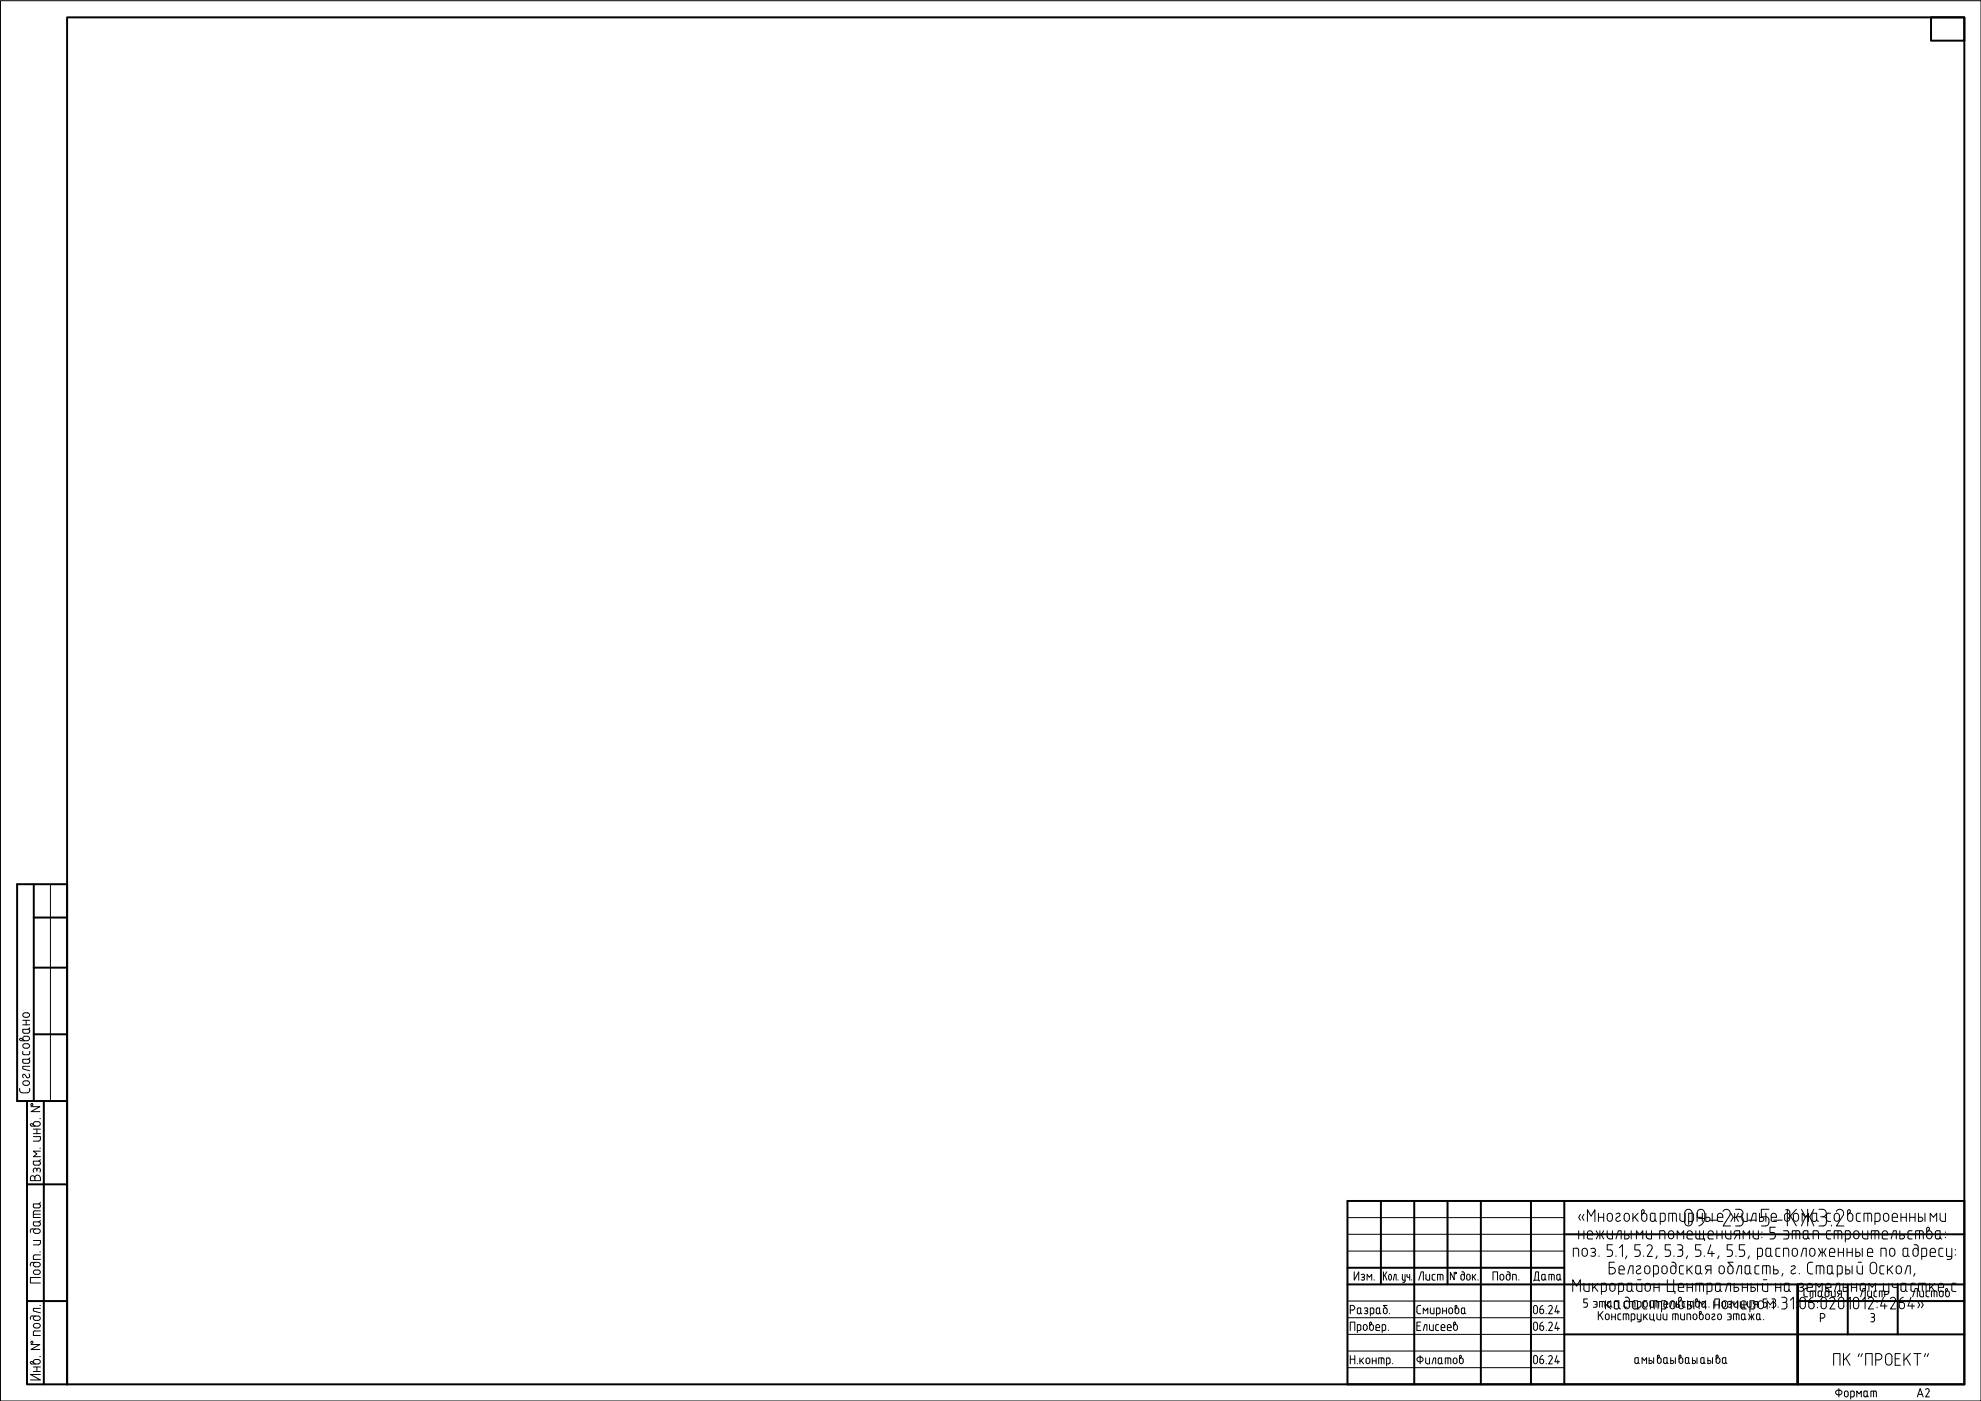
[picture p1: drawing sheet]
<svg xmlns="http://www.w3.org/2000/svg" width="594mm" height="420mm" viewBox="0 0 594 420" stroke-linecap="round" stroke-linejoin="round" font-family="sans-serif">
<!-- layer: 0 -->
<g fill="none" stroke="#000" stroke-width=".3">
<path d="M.1 .2h594v420h-594zM15.1 265.2v65M5.9 311.7l.4 .4M6.3 312.1h1.9M6.6 311.5l-.5-.1-.2 .3M6.6 311.5l.4 .4M6.8 315.3v.8l.4 .2M6.8 306h2.1M6.8 307.3h2.1M7.3 318.9h1.2M7.8 306v1.3M8.2 313a.66 .66 0 0 1 .7 .7 .66 .66 0 0 1-.7 .6"/>
<path d="M8.2 310.8a.66 .66 0 0 1 .7 .6 .66 .66 0 0 1-.7 .7M8.2 303.7a.66 .66 0 0 1 .7 .7 .66 .66 0 0 1-.7 .7M8.2 313h-.7a.66 .66 0 0 0-.7 .7 .66 .66 0 0 0 .7 .6l.7 .1M8.2 310.8h-.7a.66 .66 0 0 0-.7 .6 .66 .66 0 0 0 .7 .7M8.2 303.7h-.7a.66 .66 0 0 0-.7 .7 .66 .66 0 0 0 .7 .7h.7M8.5 317.7l.4 .4-.1 .5-.3 .3M8.5 308.7l.3 .2v.7l-.3 .2-1.2 .1M8.5 317.7h-1.7v.9l.4 .3M8.5 308.7h-1.7v.9l.4 .2M8.9 319.8h-2.1v.7l2.1 .6M8.9 317.2l-.4 .5M8.9 315.3l-.2 1h-1.4"/>
<path d="M8.9 308.2l-.4 .5M5.9 326.4a1.01 1.01 0 0 0 .5 1.2l.2 .1M6.7 327.7h1.5M7.4 322.3l-.1-.1a.53 .53 0 0 0-.6 .4 .53 .53 0 0 0 .3 .6M7.5 325.5h.7M7.5 322.3l.5 .8M8.2 324.1a.66 .66 0 0 1 .7 .7 .66 .66 0 0 1-.7 .7M8.2 324.1h-.7a.66 .66 0 0 0-.7 .7 .66 .66 0 0 0 .7 .7M8.7 322a.63 .63 0 0 1 .2 .9 .63 .63 0 0 1-.9 .2M8.9 326.4a1.01 1.01 0 0 1-.4 1.2l-.3 .1M9.1 337.3l.4 .4M9.3 331.9h2.7l-2.7 1.5h2.7"/>
<path d="M9.5 337.7h1.9M9.8 337.1l-.5-.1-.2 .3M9.8 337.1l.4 .4M10 338.6h2.1M10 340h2.1M11.1 338.6v1.4M11.4 336.4a.66 .66 0 0 1 .7 .6 .66 .66 0 0 1-.7 .7M11.4 336.4h-.7a.66 .66 0 0 0-.7 .6 .66 .66 0 0 0 .7 .7M12 335.5h.1M10 340.9h2.1v.7M10 342.2h1.5M10.5 353.3v.8"/>
<path d="M11.1 350.8a.59 .59 0 0 0-.9-.4 .59 .59 0 0 0-.2 .9l.1 .2M11.1 350.8a.58 .58 0 0 1 .8-.4 .58 .58 0 0 1 .2 .9l-.1 .2M11.1 350.9v.3M12 344.3h.1M12.1 353.3a.83 .83 0 0 0-.8-.9 .83 .83 0 0 0-.9 .9 .66 .66 0 0 0-.6-.7 .66 .66 0 0 0-.7 .7v.8h3v-.8M12.1 348.7l-.4-.5h-1.7l.1 1 .3 .2M12.1 349l-.2 .4h-1.4M12.1 347.7l-.5 .5M12.1 345.2h-2.1l1.1 .9-1.1 .8h2.1M12.1 341.6l-.2 .4-.4 .2M12.1 348.7v.3M9.1 369.1v.5"/>
<path d="M9.1 379.2v.4M9.7 368.5l-.4 .2-.2 .4M9.7 368.6h1.7M10 372h2.1v1l-.6 .3M10 373.3h1.5M10 364.2h2.1M10.4 376.3l-.3 .3-.1 1.1h2.1M10.4 363.1l-.4 .5v1.5h2.1M10.5 367.7h1.2M10.5 376.3h1.6M10.5 363.1h1.6M10.7 378.6a.66 .66 0 0 0-.7 .6 .66 .66 0 0 0 .7 .7"/>
<path d="M10.7 368.6a.66 .66 0 0 0-.7 .6 .66 .66 0 0 0 .7 .7M10.7 379.9h.7M10.7 369.9h.7M11.4 378.6a.66 .66 0 0 1 .7 .6 .66 .66 0 0 1-.7 .7M11.4 368.6a.66 .66 0 0 1 .7 .6 .66 .66 0 0 1-.7 .7M11.4 378.6h-2l-.3 .6M11.6 366.4l.5 .5M11.7 366.4h-1.7l.1 1 .3 .2M12 375.5h.1M12.1 367.2l-.5 .4M12.1 366l-.5 .4M12.1 361.5l-.4-.4h-1.7l.1 .9 .3 .2"/>
<path d="M12.1 361.8l-.2 .4h-1.4M12.1 360.6l-.5 .4M12.1 361.5v.3M12.1 366.9v.3M404.1 375.2h65M404.1 365.2h65M404.1 370.2h65M473.4 374.8l-.3-.4h-1.3v2.4M473.4 370.3h1.6M473.4 369.1v2.5M473.4 374.9v1.9M473.9 364.2l-.5 .9 .5 .9"/>
<path d="M475 364.2l-.6 .9 .6 .9M475 369.1v2.5M476 375.1a.78 .78 0 0 0-.8-.7 .78 .78 0 0 0-.8 .7v.9a.78 .78 0 0 0 .8 .8 .78 .78 0 0 0 .8-.8M476 369.9a.78 .78 0 0 1 .8-.8 .78 .78 0 0 1 .8 .8M476 371.1l.2 .4 1.4 .1M476.1 366.3v-3.5l1.1 1.9 1.1-1.9v3.5M476.1 369.9v1.2M476.1 375.2v.8M477.1 374.5a.76 .76 0 0 1 1-.1 .76 .76 0 0 1 .2 1l-.9 .2M477.6 369.9v.4h-1.5M477.9 375.5a.67 .67 0 0 1 .5 1 .67 .67 0 0 1-1.1 .2l-.2-.1M478.7 369.1l.7 1.2-.7 1.3"/>
<path d="M479.4 365.1h1.5M479.4 363.9v2.4M479.4 370.3h.8M479.5 376.6v.2M479.8 369.1v2.5M480.9 369.1l-.7 1.2 .7 1.3M480.9 363.9v2.4M482 369.1v2l.7 .4M482 376.8h.9M482.2 364.1a.78 .78 0 0 1 .9-.2 .78 .78 0 0 1 .4 .7v.9a.78 .78 0 0 1-.7 .8 .78 .78 0 0 1-.8-.8zM482.9 374.9a1 1 0 0 1 .7 .9 1 1 0 0 1-.8 1M483.5 369.1v2.5h-.8"/>
<path d="M483.5 373.3h-1.5v1.6h1M484.1 378.5h-1.5v3.6h.9M484.6 371.6l.7-2.5h.9v2.5M484.6 376.6v.2M484.6 364.1l1-.2 .2 .4-.1 .3M485.7 364.7l-1.1 .7 .2 .7 .4 .2M485.7 374.2l.9-.9v3.5M486 366l-.8 .3M487.2 370.3h.7M487.2 369.1v2.5h.7M487.3 364.1a.78 .78 0 0 1 .8-.2 .78 .78 0 0 1 .5 .7v.9a.78 .78 0 0 1-.7 .8 .78 .78 0 0 1-.8-.8zM487.9 376.6l-.4 .9"/>
<path d="M487.9 370.3a.61 .61 0 0 1 .6 .6 .61 .61 0 0 1-.6 .6M489.2 369.1v2.5M489.7 363.9v2.4M490.2 364.9l1.1 1.4M490.3 376.8h.9M490.7 371.6v-2.5l1 1.2 .9-1.2v2.5M490.7 379.9l1-.3 .3 .4-.2 .4M491.3 363.9l-1.6 1.5M491.8 376.1l-.2 .5-.5 .2M491.9 373.3h-1.6v1.6h1.2l.3 .6M491.9 375.5v.6M492.3 363.2a.43 .43 0 0 1 .6-.3 .43 .43 0 0 1 .1 .7"/>
<path d="M492.3 363.3v2.2a.78 .78 0 0 0 .8 .8 .78 .78 0 0 0 .8-.8v-.9a.78 .78 0 0 0-.8-.7 .78 .78 0 0 0-.8 .7M492.9 376.6v.2M493 363.6l-.4 .4M493.7 369.1l.1 2 .6 .4M493.9 373.7a.83 .83 0 0 1 1.1-.3 .83 .83 0 0 1 .4 1l-1.4 2.4h1.5M494.9 364.3l.3-.4h1.1v1.9M494.9 365.7l.5 .6M494.9 364.4v1.4M495.3 369.1v2.5h-.9M495.4 366.3h.4M495.8 366.3l.5-.3v-.3l.5 .6M497 376.6l-.4 .9"/>
<path d="M497.7 371.6v-2.5h1.1l.5 .5v2M497.9 366.3h1M499.4 365.7l-.6 .6M499.4 365.8l-.1-1.7-.5-.3-.9 .1v3.3M499.4 376.8h.9M500.6 369.3a.78 .78 0 0 1 .8-.1 .78 .78 0 0 1 .5 .7v.8a.78 .78 0 0 1-.8 .8 .78 .78 0 0 1-.7-.7zM501 373.3h-1.6v1.6h.9a1.01 1.01 0 0 1 .7 .8 1.01 1.01 0 0 1-.5 1l-.3 .1M501.4 378.5a.87 .87 0 0 1 1.2 .7M501.6 363.9v2.4M502 376.6v.2M502.2 363.8l.5 .5v2M502.2 363.9h-1.8v2.4"/>
<path d="M502.6 379.3v2M503 371.6v-2.5l1 1.2 .9-1.2v2.5M503.1 376.8h.9M503.1 373.3h.8M503.4 374.9h.7l.5 .2v1.2l-.7 .5M503.7 365.6l.2 .5 .5 .2M503.8 363.9v1.7M503.8 373.3a.78 .78 0 0 1 .8 .8 .78 .78 0 0 1-.8 .8M504.1 379.6l-.5 .5M504.2 379.6h.7M505.2 363.8a1.12 1.12 0 0 1 1.1-1.1 1.12 1.12 0 0 1 1.2 1.1M505.2 363.8v2.7a1.12 1.12 0 0 0 1.1 1.2 1.12 1.12 0 0 0 1.2-1.2v-2.7"/>
<path d="M505.3 363.9v2.4h-.8M505.9 379.6v2.5M506.1 376.6l-.4 .9M506.4 366.3h1M506.4 371.6h1.1M507.4 363.8l.4 .3 .1 1.7M507.4 363.9h-1v3.3M507.5 369.9a.78 .78 0 0 0-.8-.8 .78 .78 0 0 0-.8 .8v1.2l.5 .5M507.5 379.6l-1.6 1.6M507.5 369.9v.4h-1.6M507.9 365.7l-.5 .6M508.5 376.8h.9"/>
<path d="M508.6 369.1v1.9l.5 .6M508.9 363.8a1.12 1.12 0 0 1 1.2-1.1 1.12 1.12 0 0 1 1.1 1.1M508.9 365.1h1.6M508.9 363.9v2.4M509 363.8v.8M509.1 371.6h2.1v.5M509.7 369.1v2.5M510 376.1l-.2 .5-.5 .2M510.1 373.3h-1.6v1.6h1.2l.3 .6M510.1 375.5v.6M510.5 363.9v2.4M510.9 369.1v2.5"/>
<path d="M511.1 376.6v.2M511.2 365.4l-.5 1.4-1.3 .9M511.2 363.8v1.6h-1.4a.87 .87 0 0 1-.9-.8M511.6 365.1h.6M511.6 363.9v2.4h.6M512 379.6a.61 .61 0 0 0-.6 .6 .61 .61 0 0 0 .6 .6M512 379.6h1.1v2.5M512.2 365a.61 .61 0 0 1 .6 .7 .61 .61 0 0 1-.6 .6M512.2 370.3h1.6a.83 .83 0 0 0-.5-1.1 .83 .83 0 0 0-1.1 .7v1.2l.5 .5M512.7 371.6h1.1M512.7 365.9h2.5M513.1 373.3l-.9 2.6h1.9"/>
<path d="M513.4 375.2v1.6M513.5 363.9v2.4M514.9 370.3h1.5M514.9 369.1v2.5M515 365.1h1.7a.85 .85 0 0 0-.6-1.2 .85 .85 0 0 0-1.1 .7l.1 1.5 .4 .2h1.2M515.5 376.6l-.4 .9M516.4 369.1v2.5M516.7 363.3a1.16 1.16 0 0 1 1.5-.5 1.16 1.16 0 0 1 .6 1.5M517.5 369.1l.1 2 .6 .4M518 376.8h.8M518.9 364.3l-2.2 3.4h2.3M519.1 363.9l.7 1.2-.7 1.2"/>
<path d="M519.1 369.1v2.5h-.9M519.5 376.1l-.2 .5-.5 .2M519.5 373.3h-1.5v1.6h1.1l.4 .6M519.5 375.5v.6M519.7 378.5h-1.5l1.1 1.2M519.8 365.1h.9M520.2 363.9v2.4M520.5 362.7h1.1a1.12 1.12 0 0 1 1.1 1.1 1.12 1.12 0 0 1-1.1 1.1M520.6 376.6v.2M520.8 370.3l-.7 1.3M521 364.9l1.3 .1 .4 .7M521.3 363.9l-.6 1.2 .6 1.2"/>
<path d="M521.6 376.8h.9M521.7 370.3h-1a.61 .61 0 0 1-.7-.6 .61 .61 0 0 1 .7-.6h1v2.5M522.4 363.9l.1 1.9 .6 .5M522.7 366.7a.99 .99 0 0 1-1 1h-1.2M522.7 371.6v-2.5l1 1.2 1-1.2v2.5M522.7 365.7v1M523.2 376.1l-.2 .5-.5 .2M523.2 373.3h-1.6v1.6h1.2l.4 .6M523.2 375.5v.6M524 363.9v2.4h-.9M524.2 365.9h2.5M524.6 376.6l-.4 .9"/>
<path d="M525 366.3l.8-2.4h.8v2.4M525.7 370.8l.2 .5 .5 .2M525.8 369.1v1.7M526.8 379.6l-.5 .5M526.8 379.6h.7M527.1 376.8h.9M527.3 369.1v2.5h-.9M527.7 365.1h.7M527.7 363.9v2.4h.7M528 374.3l.5 .5M528 374.4h-.9v3.3M528.4 365a.61 .61 0 0 1 .6 .7 .61 .61 0 0 1-.6 .6"/>
<path d="M528.4 369.4v.2M528.4 371.1v.1M528.5 376.3l-.5 .5M528.5 374.9v1.4M529.6 363.9v2.4M529.7 379.6v2.5M530.3 379.6l.5 .5v2M530.3 379.6h-1.7v2.5M530.5 366.7a.99 .99 0 0 1-1 1h-1.3M530.5 362.7h-2.3v2.2h1.4a.87 .87 0 0 1 .9 .9M530.5 365.8v.9M530.8 371.6h.9"/>
<path d="M531 376.3v-1.9l-.9-.1-.5 .5v1.5a.72 .72 0 0 0 .7 .5 .72 .72 0 0 0 .7-.5l.5 .5M531.1 364.6a.78 .78 0 0 1 .8-.7 .78 .78 0 0 1 .8 .7M531.1 365.9l.5 .4M531.2 364.7v1.2M531.6 366.3h1.1M531.9 379.6v2.5h.8M532 365.9h2.5M532.4 368h-1.6v1.6h.9a1.01 1.01 0 0 1 .7 .9 1.01 1.01 0 0 1-.5 1h-.2M532.5 376.3l.3 .4 1 .1M532.6 374.9v1.4M532.7 364.7v.4h-1.5M533.8 374.4h-1l-.3 .4"/>
<path d="M534.9 371.6h1M534.9 369.1h1M535.1 364.6a.78 .78 0 0 1 .8-.7 .78 .78 0 0 1 .8 .7M535.2 364.7v.8M535.5 362.8a.87 .87 0 0 1 1.2 .7M535.5 370.3h.9M535.8 369.1l.6 .5M535.8 374.3l.6 .5M535.9 374.4h-1v2.4M536 362.7v5M536.4 371l-.6 .6M536.4 369.6v1.5"/>
<path d="M536.4 374.9v1.9M536.8 363.5l-.1 2a.78 .78 0 0 1-.8 .8 .78 .78 0 0 1-.8-.8M537 364.7l1.7 3M537.1 379.9l1-.3 .3 .4-.2 .4M537.4 375.1a.78 .78 0 0 1 .8-.7 .78 .78 0 0 1 .8 .7M537.4 376a.78 .78 0 0 0 .8 .8 .78 .78 0 0 0 .8-.8M537.5 371.6v-2.5h1.7l.5 .5v2M537.5 375.2v.8M537.8 364.6a.78 .78 0 0 1 .8-.7 .78 .78 0 0 1 .7 .7l.1 .9a.81 .81 0 0 1-.8 .8 .81 .81 0 0 1-.8-.8M537.8 364.7v.8M538.6 369.1v2.5M538.7 362.7l-2.7 3"/>
<path d="M539 375.2v.8M540.1 376.8l.7-2.4h.9v2.4M540.2 362.7l1.3 2.2M540.4 366.3v-2.4l1 1.2 .9-1.2v2.4M540.8 369.3l.5-.2h.9v2l-.3 .4-.6 .1-.5-.3zM542.1 362.7v5M542.2 371l.5 .6M542.7 364.9h-1.2l-1.3 2.8M543.4 365.7l.5 .6M543.4 365.8v-1.5l.5-.5 .9 .1v1.9M543.6 378.5h-.7a.87 .87 0 0 0-.8 .9v1.8a.87 .87 0 0 0 .8 .8M543.9 366.3h.4"/>
<path d="M544 362.7l-1.3 2.2 1.3 2.8M544.3 375.1a.78 .78 0 0 0-.8-.7 .78 .78 0 0 0-.8 .7v.9a.76 .76 0 0 0 .8 .8 .76 .76 0 0 0 .8-.8M544.3 366.3l.5-.6 .5 .6M544.3 375.2v.8M544.8 369.1l.5 .5 .1 2M544.8 369.1h-1.1v2.5M545.4 374.4l.6 1.2-.6 1.2M545.5 362.7h1.1a1.12 1.12 0 0 1 1.1 1.1 1.12 1.12 0 0 1-1.1 1.1M545.8 379.6v2.5M546 364.9h1M546 375.6h.9M546.5 374.4v2.4"/>
<path d="M546.9 364.9l.6 .2 .2 .6M547.6 374.4l-.7 1.2 .7 1.2M547.7 366.7a.99 .99 0 0 1-1 1h-1.2M547.8 365.7l.5 .6M548.3 363.8l-.5 .5-.1 2.4M548.3 369.1l-.5 .5v1.5l.5 .5M548.3 366.3h.7M548.3 363.9h.7M548.3 371.6h.7M548.3 369.1h.7M548.7 375.6h1.5a.83 .83 0 0 0-.5-1.2 .83 .83 0 0 0-1 .7v1.5l.4 .2M549.1 376.8h1.1"/>
<path d="M549.2 367.4v.3M550.1 371.6v-2.5h1.7l.5 .5v2M550.3 364.1a.78 .78 0 0 1 .8-.2 .78 .78 0 0 1 .5 .7v.9a.78 .78 0 0 1-.8 .8 .78 .78 0 0 1-.7-.8zM550.7 363.3a1.16 1.16 0 0 1 1.5-.5 1.16 1.16 0 0 1 .6 1.5M551.2 369.1v2.5M551.3 375.6h1.5M551.3 374.4v2.4M552.8 364.3l-2.1 3.4h2.3M552.8 374.4v2.4M553.4 371.6h.9l.5-.3 .1-1.7-.3-.5h-1.2v3.3M553.5 379.6v2.5h.7M553.9 375.6h1.6"/>
<path d="M553.9 374.4v2.4M554.8 363.6a.43 .43 0 0 0-.1-.7 .43 .43 0 0 0-.6 .3v2.3a.78 .78 0 0 0 .8 .8 .78 .78 0 0 0 .7-.8v-.8a.78 .78 0 0 0-.7-.8 .78 .78 0 0 0-.8 .7M554.8 363.6l-.5 .4M555.4 379.6v2.5M555.5 374.4v2.4M556.1 369.3a.78 .78 0 0 1 .9-.1 .78 .78 0 0 1 .5 .7v.8a.76 .76 0 0 1-.8 .8 .76 .76 0 0 1-.8-.7v-.9zM556.5 375.6h.7M556.5 374.4v2.4h.7M556.7 365.7l.5 .6M556.9 379.6l.1 2 .6 .4M557.2 378.5h1M557.2 363.8l-.4 .3-.1 1.7"/>
<path d="M557.2 375.5a.61 .61 0 0 1 .6 .7 .61 .61 0 0 1-.6 .6M557.2 366.3h.7M557.2 363.9h.7M558.5 374.4v2.4M558.5 379.6v2.5h-.9M558.6 369.1v2l.6 .4M559 366.3v-2.4l1.7-.1 .5 .5 .1 2M560 375.1a.78 .78 0 0 1 .8-.7 .78 .78 0 0 1 .8 .7M560 376.4l.4 .4M560 375.2v1.2M560.1 369.1v2.5h-.9M560.1 363.9v2.4"/>
<path d="M560.5 376.8h1.1M561.2 371.6v-2.5h1.7l.5 .5v2M561.6 375.2v.4h-1.6M562.3 366.3h1M562.3 369.1v2.5M562.8 379.5a.95 .95 0 0 0-1-1 .95 .95 0 0 0-1 1v1.6a.95 .95 0 0 0 1 .9 .95 .95 0 0 0 1-.9M562.8 379.5v1.6M563.8 365.7l-.6 .6M563.8 365.8l-.1-1.7-.5-.3-.9 .1v3.3M564.5 370.3h1.6a.83 .83 0 0 0-.6-1.1 .83 .83 0 0 0-1 .7v1.4l.4 .3h1.2M565 379.6h-1l-.3 .5M565.1 364.1a.78 .78 0 0 1 .8-.2 .78 .78 0 0 1 .5 .7v.9a.78 .78 0 0 1-.8 .8 .78 .78 0 0 1-.8-.8z"/>
<path d="M565.1 374.3l.5 .5v2M565.1 374.4h-1v2.4M566 379.6v2.5M566.6 375.1a.78 .78 0 0 1 .8-.7 .78 .78 0 0 1 .8 .7M566.6 376a.78 .78 0 0 0 .8 .8 .78 .78 0 0 0 .8-.8M566.7 375.2v.8M567.1 371.6l.7-2.5h.9v2.5M567.5 365.1h1.6a.85 .85 0 0 0-.6-1.2 .85 .85 0 0 0-1 .7v1.5l.4 .2h1.2M567.6 379.6l-1.6 1.6M568.3 375.2v.8M568.9 379.8a.78 .78 0 0 1 .8-.1 .78 .78 0 0 1 .5 .7v.8a.78 .78 0 0 1-.8 .8 .78 .78 0 0 1-.8-.7zM569.7 369.1v2.5h.8"/>
<path d="M569.7 370.3h.8M570.1 365.1h1.6M570.1 363.9v2.4M570.5 370.3a.61 .61 0 0 1 .6 .6 .61 .61 0 0 1-.6 .6M570.7 374.6l.5-.3 .9 .1v1.9l-.3 .4-.6 .1-.5-.3zM571.7 363.9v2.4M572.1 376.3l.5 .5M572.7 365.1h1.6M572.7 363.9v2.4M573.4 369.1h-1l-.3 .5 .1 1.7 .5 .3h.7M574 373.3h.6M574.3 363.9v2.4"/>
<path d="M574.5 373.3l.5 .2 .2 .5M575.2 374v2a.78 .78 0 0 1-.7 .8 .78 .78 0 0 1-.8-.8v-.9a.78 .78 0 0 1 .8-.7 .78 .78 0 0 1 .7 .7M575.3 365.1h.7M575.3 363.9v2.4h.7M575.6 369.1v2.5M576 365a.61 .61 0 0 1 .6 .7 .61 .61 0 0 1-.6 .6M576.2 369.1l.5 .5M576.2 369.1h-1.7v2.5M576.3 376.8h1l.4-.3 .1-1.6-.3-.5h-1.2v3.3M576.8 369.6v2M577.3 363.9v2.4M577.8 369.9a.78 .78 0 0 1 .8-.8 .78 .78 0 0 1 .7 .8"/>
<path d="M578.2 368l.4 .3-.1 .5M578.2 368l-.4 .5v2.3a.78 .78 0 0 0 .8 .7 .78 .78 0 0 0 .7-.8M578.5 368.9l-.4 .4M578.8 376.4l.2 .3 1.4 .1M578.8 366.3v-2.4l1 1.2 1-1.2v2.4M578.8 375.6h1.6a.83 .83 0 0 0-.5-1.2 .83 .83 0 0 0-1.1 .7v1.3M579.4 369.9v.9M580.5 369.3l.4-.2h.9v2a.72 .72 0 0 1-.7 .5 .72 .72 0 0 1-.7-.5zM581.8 363.9l.1 1.9 .6 .5M581.8 371l.5 .6M582.7 374.4l-.7-.1-.5 .3v1.7l.2 .4 1 .1M583.4 363.9v2.4h-.9"/>
<path d="M583.4 369.4v.2M583.4 371.1v.1M583.7 374.4l.1 2.1 .4 .3h1.1M583.9 377.7h.9M585.3 377.1l-.5 .6M585.3 374.4v2.7M586.4 374.7v.2M586.4 376.3v.2M9.1 395.3v.4M10.4 399.1l-.3 .2-.1 1.2h2.1M10.5 399.2h1.6M10.7 394.7a.66 .66 0 0 0-.7 .6 .66 .66 0 0 0 .7 .7h.7"/>
<path d="M11.4 396.9a.66 .66 0 0 1 .7 .7 .66 .66 0 0 1-.7 .6M11.4 394.7a.66 .66 0 0 1 .7 .6 .66 .66 0 0 1-.7 .7M11.4 380.9a.66 .66 0 0 1 .7 .6 .66 .66 0 0 1-.7 .7M11.4 396.9h-.7a.66 .66 0 0 0-.7 .7 .66 .66 0 0 0 .7 .6l.7 .1M11.4 394.7h-2l-.3 .5M11.4 380.9h-.7a.66 .66 0 0 0-.7 .6 .66 .66 0 0 0 .7 .7h.7M12 391.5h.1M12.1 392.4h-2.1v.7l2.1 .6M12.1 383.1h-3v1.7h3M404.1 395.2h65M404.1 390.2h65M404.9 399v-2.5h1.4v2.5"/>
<path d="M404.9 392.9h.7a.7 .7 0 0 0 .7-.7 .7 .7 0 0 0-.7-.7h-.7v2.5M406.1 381.4v2.5l1.4-2.5v2.5M407 393.6l.2 .3 .5 .1 .3-.4M407 399l1-.2 .1-1.2-.2-.3h-.9v2.3M407 393.7l.1-1.3 1-.1v1.4M408.1 393.6l.3 .4M408.2 382.3a.5 .5 0 0 1 .8 0 .5 .5 0 0 1-.2 .7 .51 .51 0 0 1 .3 .8 .51 .51 0 0 1-.9 0M408.5 383.1h.3M408.8 397.8a.57 .57 0 0 1 .6-.6 .57 .57 0 0 1 .6 .6M408.8 398.4a.57 .57 0 0 0 .6 .6 .57 .57 0 0 0 .6-.6M408.9 397.8v.6M409.1 392.3a.51 .51 0 0 1 .9 0 .51 .51 0 0 1-.3 .8 .49 .49 0 0 1 .4 .7 .49 .49 0 0 1-.8 .1h-.2"/>
<path d="M409.4 393.1h.4M410 383.9v-1.7l.6 .9 .8-.9v1.7M410 397.8v.6M410.7 397.8a.57 .57 0 0 1 .6-.6 .57 .57 0 0 1 .6 .6v.6M410.7 398.4a.57 .57 0 0 0 .6 .6 .57 .57 0 0 0 .6-.6M411 396.5l.3 .4-.4 .5M411 396.5l-.3 .3v1.6M412 393.6l-.2 .3-.9 .1M412 393.7l-.1-1.3-1-.1v2.3M412.1 383.8v.1M412.6 397.8a.57 .57 0 0 1 .6-.6 .57 .57 0 0 1 .5 .6v.3h-1.1M412.6 398.7l.2 .2 .9 .1"/>
<path d="M412.6 397.8v.9M412.7 393.6l.2 .3 .5 .1 .3-.4M412.7 393.7l.1-1.3 .9-.1v1.4M413.7 393.6l.4 .4M414.5 399h.7M414.8 392.8a.57 .57 0 0 1 .6-.6 .57 .57 0 0 1 .6 .6v.6a.57 .57 0 0 1-.6 .6 .57 .57 0 0 1-.6-.6M414.9 381.4v2.5M414.9 392.8v.6M415.2 397.3l.3 .3M415.2 397.3h-.7v2.3M415.3 382.4l.6 1.5M415.5 398.6l-.3 .4"/>
<path d="M415.6 397.6v1.1M415.9 381.4l-1 1.5M416 391.5h-1.1l.8 .8M416.3 398.9v.1M416.4 383.3l.4 .6 .5-.6M416.7 393.9v.1M417.3 382.7l-.2-.5h-.5l-.2 1.2M417.3 382.7v.7M417.8 383.9l.4-1.7h.5v1.7M419.2 383.8v.1M420.5 383.5l.3 .4M420.6 382.2v1.3"/>
<path d="M420.8 383.9h.6M421.4 382.2l-.1 2.1-.7 .3M422 382.2l-.1 .7 .3 .1M422.2 383.1h.6M422.8 382.2v1.7M423.3 383.8v.1M424.9 397.6h.9M425.5 383.9l.7-2.5h.7v2.5M426.1 391.5h-.8l-.4 .6 .1 1.5 .3 .3 .8 .1M426.1 396.5h-1.2v2.5h1.2M426.8 394v-1.7l.7 .8 .7-.8v1.7M426.8 399l.5-1.7h.6v1.7"/>
<path d="M427.6 383.4l.5 .5M427.6 382.2v1.2M428.7 398.5l.5 .5M428.7 397.3v1.2M428.7 382.2v1.7h-.6M428.9 392.3l.1 1.5 1 .2v-1.7M429.5 383.5l.3 .4M429.8 397.3v1.7h-.6M429.8 382.2l-.3 .3v1M429.9 383.9h.5M429.9 382.2h.5M431.1 383.9v-1.7l1.6 .2v1.5"/>
<path d="M431.4 397.3l-.8 .1-.1 1.3 .2 .2 .7 .1M431.8 393.6l-.2 .3-.8 .1M431.9 393.7l-.1-1.3-1-.1v2.3M431.9 382.2v1.7M432.2 397.8a.57 .57 0 0 1 .5-.6 .57 .57 0 0 1 .6 .6v.3h-1.1M432.2 398.7l.3 .3M432.2 397.8v.9M432.5 399h.8M432.6 393.1h1.2M432.6 392.3v1.7M433.8 392.3v1.7M434 398.7l.3 .3"/>
<path d="M434 397.8a.57 .57 0 0 1 .6-.6 .57 .57 0 0 1 .6 .6M434.1 397.8v.9M434.4 399h.8M434.6 392.5a.57 .57 0 0 1 .6-.3 .57 .57 0 0 1 .4 .6v.6a.57 .57 0 0 1-.5 .6 .57 .57 0 0 1-.6-.6zM435.2 397.8v.3h-1.1M435.9 397.8a.57 .57 0 0 1 .6-.6 .57 .57 0 0 1 .6 .6v.6M435.9 398.4a.57 .57 0 0 0 .6 .6 .57 .57 0 0 0 .6-.6M436.1 381.6v2.2l-1.2-2.2v2.2M436.2 396.5l.3 .4-.4 .5M436.2 396.5l-.3 .3v1.6M436.3 391.8l.2-.3 .3 .1v.5M436.3 392.8a.57 .57 0 0 1 .6-.6 .57 .57 0 0 1 .6 .6v.6a.57 .57 0 0 1-.6 .6 .57 .57 0 0 1-.6-.6"/>
<path d="M436.4 391.8v1.6M436.9 392.1l-.3 .3M438.1 382.7a.53 .53 0 0 1 .5-.6 .53 .53 0 0 1 .5 .6M438.1 383.3a.53 .53 0 0 0 .5 .6 .53 .53 0 0 0 .5-.6M438.1 382.7v.7M438.2 393.6l.4 .4M438.4 381.4h.3M438.6 392.3l-.4 .3v1.1M438.6 392.3h.6v1.4M438.7 381.4l.4 .5M439.2 381.9v1.5M439.6 394l-.4-.4-.2 .3-.4 .1"/>
<path d="M439.8 382.7a.53 .53 0 0 1 .5-.6 .53 .53 0 0 1 .6 .6v.7M439.8 383.3a.53 .53 0 0 0 .5 .6 .53 .53 0 0 0 .6-.6M439.9 382.7v.7M441.6 382.2v1.7M441.9 382.9l.7 1M442.6 382.2l-1 1.1M443.2 383.8v.1M447.7 383.9v-2.5h1.4v2.5M449.8 383.3a.57 .57 0 0 0 .6 .6 .57 .57 0 0 0 .5-.6M449.8 383.4v-.7a.57 .57 0 0 1 .6-.6 .57 .57 0 0 1 .5 .6l.1 .7M451.7 383.3a.57 .57 0 0 0 .6 .6 .57 .57 0 0 0 .6-.6M452 381.4h.3"/>
<path d="M452.3 381.4l.4 .3 .2 1.7M452.9 382.7a.57 .57 0 0 0-.6-.6 .57 .57 0 0 0-.6 .6v.7M453.6 383.9v-1.7l1 .2 .1 1.5M455.5 383.8v.1M459.9 398.4a.57 .57 0 0 0 .6 .6 .57 .57 0 0 0 .5-.6M459.9 397.1a.57 .57 0 0 1 .6-.6 .57 .57 0 0 1 .5 .6M459.9 393.4a.57 .57 0 0 0 .6 .6 .57 .57 0 0 0 .5-.6M459.9 392.1a.57 .57 0 0 1 .6-.6 .57 .57 0 0 1 .5 .6M459.9 392.1v1.3M459.9 397.1v1.3M460 384.2v-.3h1.6v.3M460.2 383.9l.4-2.5h.8v2.5"/>
<path d="M461.1 392.1v1.3M461.1 397.1v1.3M461.8 398.4a.57 .57 0 0 0 .6 .6 .57 .57 0 0 0 .5-.6M461.8 392.6h.7a.65 .65 0 0 1 .4 .9 .65 .65 0 0 1-1 .2zM461.8 397.6v.8M461.8 397.6h.7M462.3 383.5l.1-1.1 1-.2v1.3M462.3 383.5l.4 .4M462.5 397.6l.4 .2v.6M462.7 396.5a1.21 1.21 0 0 0-.9 1.1M462.7 391.5a1.21 1.21 0 0 0-.9 1.1M462.7 383.9h.3"/>
<path d="M463 383.9l.4-.4 .3 .4M463.7 393.9v.1M463.7 398.9v.1M464.4 396.8a.57 .57 0 0 1 .8-.3 .57 .57 0 0 1 .3 .8M464.4 391.8a.57 .57 0 0 1 .8-.2 .57 .57 0 0 1 .3 .7M465.3 382.2v1.7M465.5 397.3l-1.1 1.7h1.2M465.5 392.3l-1.1 1.7h1.2M466.1 382.5l-.4-.3h-1.2v1.7M466.1 382.6v1.3M466.9 383.5v-1.1l.9-.2v1.3M466.9 383.5l.3 .4"/>
<path d="M466.9 396.5l-.6 1.9h1.4M466.9 391.5l-.6 1.9h1.4M467.2 392.9v1.1M467.2 397.9v1.1M467.2 383.9h.3M467.4 383.9l.4-.4 .4 .4M471.6 387.3v-3.5l1.2 1.9 1.1-1.9v3.5M475 392h.6M475 386.6l.2 .5 .5 .2M475 384.9v1.7M476.1 389.6h-1.1v1.1h.6l.4 .2v.9l-.4 .2M476.6 384.9v2.4h-.9"/>
<path d="M477.6 384.9v2.4M477.8 392h.8M477.8 390.3h.8M478.1 385.9l1.1 1.4M478.3 391.2h.6M478.6 390.3l.3 .2v1.1l-.3 .4M479.2 384.9l-1.6 1.5M479.3 393.3v2.5M479.7 392v-1.7h1.2l.4 .4v1.3M479.8 394.3l.9 1.5M480.2 387.3h1M480.5 390.3v1.7"/>
<path d="M480.7 393.3l-1.4 1.5M481.2 384.8l.5 .3v1.7l-.5 .5M481.2 384.9h-1v3.3M481.4 394.6v.6M481.4 394.6a.57 .57 0 0 1 .6-.6 .57 .57 0 0 1 .6 .6M481.4 395.2a.57 .57 0 0 0 .6 .6 .57 .57 0 0 0 .6-.6M481.5 390.1v2.5M482 391.2l1 1.4M482.1 390.5l1-.2v1.4l-.4 .3-.6-.2zM482.6 380.1h.9a.95 .95 0 0 1 .9 1 .95 .95 0 0 1-.9 .9M482.6 394.6v.6M482.7 385.6a.78 .78 0 0 1 .8-.7 .78 .78 0 0 1 .8 .7v.9a.81 .81 0 0 1-.8 .8 .81 .81 0 0 1-.8-.8"/>
<path d="M482.8 385.7v.8M483 390.1l-1.5 1.6M483.1 391.6l.3 .4M483.3 394.9h1.1M483.3 394v1.8M484.1 390.6l.2-.5h1.2v1.9M484.1 392a.72 .72 0 0 0 .7 .6 .72 .72 0 0 0 .7-.6l.5 .6M484.1 390.6v1.4M484.2 392v-1.7h.7l.4 .4v1.3M484.4 394v1.8M485.4 387.3h.9l.5-.3 .1-1.6-.3-.5h-1.2v3.3M485.5 380.8h1.6a.85 .85 0 0 0-.5-1.1 .85 .85 0 0 0-1.1 .7l.1 1.4 .3 .3h1.2"/>
<path d="M485.6 395.8h.5M486.1 394l-.9 .2v1.2l.4 .4M486.8 395.8v-1.8l1.6 .2 .1 1.6M487.1 391.6l.3 .4M487.1 390.9a.78 .78 0 0 1 .7-.8 .78 .78 0 0 1 .8 .8M487.4 389a.95 .95 0 0 1 1.2 .5v2.3a.78 .78 0 0 1-.8 .7 .78 .78 0 0 1-.7-.8v-1.2l.3-.2M487.4 392h.5M487.4 390.3h.5M487.7 394v1.8M488.2 382.1l.6-2.5h.9v2.5M488.8 387.3l.5-.5 .5 .5M489.2 395.8h.7"/>
<path d="M489.3 386.8v-1.9h-1.1l-.3 .4 .1 1.7 .8 .3M489.5 390.3v1.7M489.6 390.6l.3-.5h1.2v1.9M489.6 392l.6 .6 .6-.1 .3-.5M489.7 390.6v1.4M489.9 395.8l.3-.2 .1-1.2-.2-.3-.9-.1v2.4M490.3 390.7l-.4-.4h-1.2v1.7M490.3 390.7v1.3M490.8 386.6l.2 .5 .5 .2M490.8 384.9v1.7M491 394v1.4l.4 .4M491 392l.6 .6"/>
<path d="M491.1 392l.9-.2 .1-1.1-.2-.3-.8-.1v2.4M491.1 383.8h1M491.4 395.8h.7M491.8 380.4l-1 .8 .1 .7 .4 .2M492.1 381.8l-.8 .2M492.1 394l-.1 2.2-.9 .2M492.4 384.9v2.4h-.9M492.9 394v1.8M492.9 390.6a.57 .57 0 0 1 .7-.3 .57 .57 0 0 1 .4 .5v.7a.55 .55 0 0 1-.5 .5 .55 .55 0 0 1-.6-.5zM493.2 380.4a.78 .78 0 0 1 .8-.8 .78 .78 0 0 1 .8 .8M493.2 381.2a.78 .78 0 0 0 .8 .8 .78 .78 0 0 0 .8-.8M493.2 380.4v.9"/>
<path d="M493.2 394.8l.8 1M493.3 385.6a.78 .78 0 0 1 .8-.7 .78 .78 0 0 1 .8 .7M493.3 386.5a.78 .78 0 0 0 .8 .8 .78 .78 0 0 0 .8-.8M493.4 385.7v.8M493.9 390.1h-.7l-.5 .2-.1 1.7 .3 .5 1 .1M494 394l-1.1 1.2M494.8 390.3v1.5l1.1 .2v-1.7M494.8 394v1.4l.3 .4M494.8 380.4v.9M494.9 385.7v.8M495.1 395.8h1v.4M495.9 394v1.8"/>
<path d="M496 386.1h1.6M496 384.9v2.4M496.1 390.1v2.5M496.6 392v-1.7h1.3l.3 .4 .1 1.3M496.6 390.1l.6 .5v2M496.7 390.1h-1.8v2.5M496.9 394v1.3M496.9 395.3l.5 .5M497.3 381.5l-.3 .5-1.1 .1M497.3 380.1l-.3-.5h-1.1v3.3M497.3 380.1v1.5M497.4 390.3v1.7"/>
<path d="M497.6 384.9v2.4M498 394v1.8h-.6M498.3 392.6h.9M498.4 380.4a.78 .78 0 0 1 .7-.8 .78 .78 0 0 1 .8 .8M498.4 381.2a.78 .78 0 0 0 .7 .8 .78 .78 0 0 0 .8-.8M498.4 380.4v.9M498.7 394v1.3M498.7 395.3l.5 .5M499 391.2h1.1a.6 .6 0 0 0-.3-.9 .6 .6 0 0 0-.8 .5v1.1l1.1 .1M499.2 390.1l.5 .5M499.2 390.1h-.9v3.3M499.7 392l-.5 .6"/>
<path d="M499.8 390.6v1.4M499.9 394v1.8h-.6M500 380.4v.9M500 383.8v3.5h2.3v.7M500.9 392l.5-1.7h.6v1.7M501 380.4a.78 .78 0 0 1 .8-.8 .78 .78 0 0 1 .8 .8M501 381.2a.78 .78 0 0 0 .8 .8 .78 .78 0 0 0 .8-.8M501 380.4v.9M501.9 383.8v3.5M502.3 390.9a.78 .78 0 0 0-.7-.8 .78 .78 0 0 0-.8 .8v.9a.78 .78 0 0 0 .8 .7 .78 .78 0 0 0 .7-.8M502.4 390.9v.9M502.4 394v1.8"/>
<path d="M502.8 390.3v1.7l.9-.2-.2-.6h-.7M502.9 394l.3 .4M502.9 394h-1.3v1.8M503.3 394.4v1.4M503.4 390.9a.78 .78 0 0 1 .8-.8 .78 .78 0 0 1 .8 .8M503.6 381.5l.5 .6M503.7 380.1v1.5M503.7 390.3l.4-.5a.43 .43 0 0 0-.1-.7 .43 .43 0 0 0-.6 .4v2.3a.78 .78 0 0 0 .8 .7 .78 .78 0 0 0 .8-.8M503.8 387.3h1.1M504 395.3l.5 .5M504 394v1.3M504.2 382.1h.7"/>
<path d="M504.9 385.6a.78 .78 0 0 0-.8-.7 .78 .78 0 0 0-.8 .7v1.3l.5 .4M504.9 385.7v.4h-1.6M505 390.9v.9M505.1 394v1.8h-.6M505.4 390.3l-.9 .2v1.2l.2 .3h.7M505.9 384.9v2.4M505.9 386.1h1.6M506.1 390.1v2.5h.6M506.1 391.3h.6M506.4 380.7l1.1 1.4M506.7 391.3a.61 .61 0 0 1 .6 .6 .61 .61 0 0 1-.6 .6M507 394.4l-.2-.3-.9-.1v1.8"/>
<path d="M507 390.3v1.7M507 394.4v1.4M507.4 390.3l.3 .4M507.4 390.3h-1.2v1.7M507.5 384.9v2.4M507.7 394.6a.57 .57 0 0 1 .6-.6 .57 .57 0 0 1 .6 .6M507.7 395.2a.57 .57 0 0 0 .6 .6 .57 .57 0 0 0 .6-.6M507.8 390.7v1.3M507.8 394.6v.6M508 390.1v2.5M508.5 390.8a.57 .57 0 0 1 .6-.5 .57 .57 0 0 1 .5 .5v.7a.57 .57 0 0 1-.6 .5 .57 .57 0 0 1-.5-.5M508.5 389.8v1.7"/>
<path d="M508.6 387.3v-2.4l1.7-.1 .6 .5v2M508.8 389.6l.3 .4-.4 .4M508.8 389.5l-.3 .3M508.9 394.6v.6M509.5 392.6v-2.5l1 1.2 1-1.2v2.5M509.6 394.6a.57 .57 0 0 1 .6-.6 .57 .57 0 0 1 .6 .6M509.6 395.2a.57 .57 0 0 0 .6 .6 .57 .57 0 0 0 .6-.6M509.7 384.9v2.4M509.9 381.5l-.5 .6M509.9 381.5l.5 .6M509.9 381.6v-2h-.8l-.6 .5v1.5a.65 .65 0 0 0 .9 .5M510.1 393.8l.1-.3-.4-.2-.2 1.9"/>
<path d="M510.1 393.9l-.3 .3M510.7 390.3l-.3 .4v1l.3 .3M510.8 390.3h.6v1.4M510.8 394.6v.6M511.4 391.6l-.2 .4h-.4M511.4 391.6l.3 .4M511.5 394.6a.57 .57 0 0 1 .6-.6 .57 .57 0 0 1 .5 .6M511.5 395.2a.57 .57 0 0 0 .6 .6 .57 .57 0 0 0 .5-.6M511.5 394.6v.6M511.9 387.3h1l.4-.3 .1-1.6-.3-.5h-1.2v3.3M512 380.8h1.1M512.2 380.8l-.7 1.3"/>
<path d="M512.5 391.9v.1M512.6 394.6v.6M513.4 394.2l.7-.1v.5M513.9 391.3h1.6M513.9 390.1v2.5M514.2 394.6l-.8 .6 .1 .5 .3 .1M514.2 392v-2.4h1.4v2.4M514.4 395.6l-.6 .2M514.4 386.8l.5 .5M514.4 385.4v1.4M514.9 384.8l-.5 .5M515 384.9h.8v1.9l-.5 .5"/>
<path d="M515 387.3h.3M515.1 394.6a.57 .57 0 0 1 .6-.6 .57 .57 0 0 1 .5 .6M515.1 395.2a.57 .57 0 0 0 .6 .6 .57 .57 0 0 0 .5-.6M515.1 394.6v.6M515.5 380.4a.78 .78 0 0 1 .8-.8 .78 .78 0 0 1 .8 .8v.9a.81 .81 0 0 1-.8 .7 .81 .81 0 0 1-.8-.8M515.5 390.1v2.5M515.5 380.4v.9M515.8 386.8l.5 .5M516.3 394.6v.6M516.4 390.8a.57 .57 0 0 1 .5-.5 .57 .57 0 0 1 .6 .5v.7a.57 .57 0 0 1-.6 .5 .57 .57 0 0 1-.5-.5M516.4 390.9v.6M517.4 387.3l.7-2.4h.9v2.4"/>
<path d="M518 394l.9 .1 .2 .3M518 395.8h.8M518.1 390.9a.78 .78 0 0 0-.8-.8 .78 .78 0 0 0-.8 .8l.1 .9a.76 .76 0 0 0 .7 .7 .76 .76 0 0 0 .8-.8M518.1 380.4a.78 .78 0 0 1 .8-.8 .78 .78 0 0 1 .8 .8v.9a.81 .81 0 0 1-.8 .7 .81 .81 0 0 1-.8-.8M518.1 390.9v.9M518.2 380.4v.9M518.2 390.4a.5 .5 0 0 1 .9 0 .5 .5 0 0 1-.3 .8M518.5 391.2h.3M518.5 394.9h.6M518.8 391.2a.51 .51 0 0 1 .3 .8 .51 .51 0 0 1-.9-.1M519.1 395.4l-.4 .4M519.1 394.4v1"/>
<path d="M519.2 392.6v-2.5l.9 1.2 1-1.2v2.5M519.9 395.8v-1.8l1.5 .2 .1 1.6M520 390.3l.1 1.5 .4 .2M520 384.9v2.4h.8M520 386.1h.8M520.7 382.1l.7-2.5h.9v2.5M520.7 394v1.8M520.8 386a.61 .61 0 0 1 .6 .7 .61 .61 0 0 1-.6 .6M521.1 390.3v1.7h-.6M521.9 390.3v1.3l.3 .4M522.1 390.9a.78 .78 0 0 1 .8-.8 .78 .78 0 0 1 .8 .8M522.1 392.1l.2 .4 1.4 .1"/>
<path d="M522.2 390.9v1.2M522.2 392h1.1v.4M522.5 386.1h1.6M522.5 384.9v2.4M522.6 395.8h.3M523 390.3v1.7M523.2 395.4l-.3 .4M523.3 395.4v-1.4l-.9 .1-.2 1.3 .4 .4M523.3 395.4l.3 .4M523.7 390.9v.4h-1.5M524 390.3l.1 1.5 1 .2v-1.7M524.1 384.9v2.4"/>
<path d="M524.4 394l.5 .9-.5 .9M524.7 381.5l-.5 .6M524.7 381.5l.5 .6M524.7 381.6v-2h-1.1l-.3 .5 .1 1.7 .8 .3M524.8 392.6h1M524.9 394.9h.6M525.1 384.9v2.4h.7M525.1 386.1h.7M525.2 394v1.8M525.7 390.1l.5 .2 .1 1.7-.6 .6M525.8 390.1h-1v3.3M525.8 386a.61 .61 0 0 1 .6 .7 .61 .61 0 0 1-.6 .6"/>
<path d="M526 394l-.5 .9 .5 .9M526.3 381.5l.5 .6M526.3 380.1v1.5M526.4 391.2l-.5 .8M526.8 382.1h.7M527 391.2l-1-.1-.1-.6 .3-.2h.8v1.7M527.1 384.9v2.4M527.1 395.8h.3M527.3 390.9a.78 .78 0 0 1 .8-.8 .78 .78 0 0 1 .7 .8l.1 .9a.81 .81 0 0 1-.8 .7 .81 .81 0 0 1-.8-.8M527.3 390.9v.9M527.7 395.4l-.3 .4M527.7 395.4v-1.4l-.8 .1-.1 1.3 .3 .4"/>
<path d="M527.7 395.4l.4 .4M528.5 386.6l.2 .5 .5 .2M528.5 384.9v1.7M528.8 383.8h1.1M528.9 395.7v.1M529.4 390.7l.5 .4M529.9 391.5l-.3 .4-.8 .1M529.9 389.6h-1.1v1.1h.6M529.9 391.1v.4M529.9 392.6v-2.5l1 1.2 .9-1.2v2.5M530.1 384.9v2.4h-.9M530.6 391.9v.1"/>
<path d="M531.4 389.6h.5M531.6 390.7h.7l.2 .4M531.9 380.8h.8M531.9 389.5a.57 .57 0 0 1 .6 .6 .57 .57 0 0 1-.6 .6M532.5 386.1h1.5M532.5 384.9v2.4M532.5 391.5l-.3 .4-.8 .1M532.5 391.1v.4M532.7 380.8a.61 .61 0 0 1 .6 .6 .61 .61 0 0 1-.6 .6M533.2 391.9v.1M534 384.9v2.4M534.3 389h.8a.78 .78 0 0 1 .8 .8 .78 .78 0 0 1-.8 .8"/>
<path d="M534.3 392.6h.9M534.6 390.6h.7l.5 .3v1.2l-.6 .4M534.7 381.9l-.4 .8M536.5 386.8l-.6 .5M536.5 386.8l.5 .5M536.5 386.8v-1.9h-1.2l-.2 .4v1.7l.9 .3M536.9 389.9l.9-.9v3.6M538.2 380.4l-1 .8 .1 .7 .4 .2M538.5 381.8l-.8 .2M538.8 390.4v.2M538.8 392v.2M539.5 385a.76 .76 0 0 1 1-.1 .76 .76 0 0 1 .2 1l-.9 .2"/>
<path d="M539.6 381.9v.2M540.3 386a.67 .67 0 0 1 .5 1 .67 .67 0 0 1-1.1 .2l-.2-.1M540.9 388.3l.4 .6h.8M541 387.1v1.2M541.4 389.8a.78 .78 0 0 0-.8-.8 .78 .78 0 0 0-.8 .8v1.9a.78 .78 0 0 0 .8 .8 .78 .78 0 0 0 .8-.8M541.4 389.8v2M541.9 386.1h1.6a.83 .83 0 0 0-.5-1.2 .83 .83 0 0 0-1.1 .7v1.5l.4 .2h1.2M542.1 386.4l-.8 .1-.4 .5M542.4 390.6v1.1a.78 .78 0 0 0 .8 .8 .78 .78 0 0 0 .8-.8M542.4 390.6l1.2 .1 .4 .5M542.9 388.9v-1.7h1.2l.3 .3 .1 1.4M542.9 382.1h.7"/>
<path d="M543.7 389l-1 .8-.3 .8M543.7 387.2v1.7M544 391.2v.6M544.5 387.3v-2.4l1 1.2 1-1.2v2.4M545.1 390.4v.2M545.1 392v.2M545.9 395.3h.7a.7 .7 0 0 0 .7-.7 .7 .7 0 0 0-.7-.7h-.7v2.5M546.2 388.5v-1.3h-.8l-.2 .3 .1 1.2 .6 .2 .3-.4 .4 .4M546.3 389.3a.78 .78 0 0 1 .9-.2 .78 .78 0 0 1 .5 .7v1.9a.78 .78 0 0 1-.8 .8 .78 .78 0 0 1-.8-.8v-1.9zM546.9 380.1l-.5-.5h-1.7v2.5M547 380.1v2M547.3 387.7a.57 .57 0 0 1 .6-.6 .57 .57 0 0 1 .5 .6"/>
<path d="M547.3 388.3a.57 .57 0 0 0 .6 .6 .57 .57 0 0 0 .5-.6M547.3 387.7v.7M547.5 386.1h1.6a.83 .83 0 0 0-.5-1.2 .83 .83 0 0 0-1.1 .7l.1 1.5 .4 .2h1.1M547.6 386.4l.6 .1 .2 .4M548 380.1l.2-.5h1.2v2M548 381.5a.72 .72 0 0 0 .7 .6 .72 .72 0 0 0 .7-.6M548 380.1v1.5M548.5 386.9v1.5M548.7 389.5a.83 .83 0 0 1 1.1-.4 .83 .83 0 0 1 .4 1.1l-1.5 2.4h1.6M549.2 387.2l.1 1.5 .4 .2h.6v-1.7M549.4 381.5l.5 .6M550.1 387.3l.8-2.4h.8v2.4"/>
<path d="M551 382.1h.9l.5-.3 .1-1.7-.3-.5h-1.2v3.3M551.6 389.3a.78 .78 0 0 1 .9-.2 .78 .78 0 0 1 .4 .7v1.9a.78 .78 0 0 1-.8 .8 .78 .78 0 0 1-.7-.8v-1.9zM551.6 388.1l-.5 .8M552.2 388.1l-1-.1-.1-.6 .4-.3 .7 .1v1.7M552.8 384.9v2.4h.8M552.8 386.1h.8M553.5 380.8h.7M553.5 386a.61 .61 0 0 1 .7 .7 .61 .61 0 0 1-.7 .6M554 389.9l.9-.9v3.6M554.2 380.8a.61 .61 0 0 1 .6 .6 .61 .61 0 0 1-.6 .6M555.2 386.1h1.6M555.2 384.9v2.4"/>
<path d="M556.8 384.9v2.4M557.4 389.8a.76 .76 0 0 0-.8-.8 .76 .76 0 0 0-.7 .8l-.1 1.9a.78 .78 0 0 0 .8 .8 .78 .78 0 0 0 .8-.8M557.4 389.8v2M558 388.9l.7-2.5h.7v2.5M558.1 385.1a.78 .78 0 0 1 .8-.2 .78 .78 0 0 1 .5 .7v.9a.78 .78 0 0 1-.8 .8 .78 .78 0 0 1-.8-.8zM558.5 389.9l.8-.9v3.6M560.1 387.2l.1 1.5 .4 .2h.6v-1.7M560.3 389.5a.83 .83 0 0 1 1-.4 .83 .83 0 0 1 .5 1.1l-1.5 2.4h1.6M560.5 387.3v-2.4l.9 1.2 1-1.2v2.4M561.1 393.9h.5a.57 .57 0 0 1 .6 .6 .57 .57 0 0 1-.6 .6M561.3 395.1l.8 .1 .1 .7-.3 .4-.8 .1M562.8 387.2l-.8 .2v1.1l.2 .3 .6 .1"/>
<path d="M562.9 390.4v.2M562.9 392v.2M563.6 388.9v-1.7h1.2l.4 .3v1.4M563.7 381.5l.3 .5 1 .1M563.8 380.1v1.5M564.4 387.2v1.7M564.8 384.9l.1 2.1 .5 .3h1M564.8 389l-.8 2.7h1.9M565 388.2h.9M565.2 391v1.6M566.4 387.6l-.5 .6M566.4 384.9v2.7"/>
<path d="M566.6 380.7l1 1.4M566.9 389.5a.83 .83 0 0 1 1.1-.4 .83 .83 0 0 1 .4 1.1l-1.5 2.4h1.6M567.5 384.9v.7l.2 .4 1.4 .1M569.1 384.9v2.4M569.6 390.6v1.1a.78 .78 0 0 0 .7 .8 .78 .78 0 0 0 .8-.8v-.5M569.6 390.6l1.2 .1 .3 .5M570.8 389l-1 .8-.2 .8M570.9 387.3l.6-.5 .5 .5M571.3 382.1l.7-2.5h.9v2.5M571.5 386.8v-1.9l-.9-.1-.5 .5v1.5a.65 .65 0 0 0 .9 .5M573 386.8l.6 .5M573.1 385.4v1.4"/>
<path d="M573.1 389l-.9 2.7h1.9M573.4 391v1.6M573.6 384.8l-.6 .5M573.6 388.9l.8-2.5h.6v2.5M573.6 387.3h.7M573.6 384.9h.7M574.3 381.9l-.4 .8M575.2 390.4l.5 .9-.5 .9M575.7 387.2l.1 1.5 .4 .2M576.2 390.4l.6 .9-.6 .9M576.5 384.9v2.4M576.8 387.2v1.7h-.6"/>
<path d="M577.1 384.8l.5 .5v2M577.1 384.9h-1.8v2.4M578.5 387.2h-.7l-.2 .3 .1 1.2 .8 .2M578.7 384.9v2.4M579.2 385.9l1 1.4M580 387.2v1.7M580.2 384.9l-1.5 1.5M580.5 387.2l.3 .3M580.5 387.2h-1.3v1.7M580.9 387.6v1.3M581.3 386.1h1.6a.83 .83 0 0 0-.6-1.2 .83 .83 0 0 0-1 .7v1.5l.4 .2h1.2M581.6 387.7v.6a.57 .57 0 0 0 .6 .6 .57 .57 0 0 0 .5-.6v-.6"/>
<path d="M581.6 387.7a.57 .57 0 0 1 .6-.6 .57 .57 0 0 1 .5 .6M583.5 387.7a.57 .57 0 0 1 .5-.6 .57 .57 0 0 1 .6 .6M583.5 386.8v1.6M583.8 386.4l.2 .4-.3 .5M583.8 386.4l-.3 .3M584.6 387.7v.6a.57 .57 0 0 1-.6 .6 .57 .57 0 0 1-.5-.6M586.5 384.9h-1l-.2 .4v1.7l.5 .3h.7M9.1 408.7l.4 .3M9.3 403.2h2.7l-2.7 1.5h2.7M9.5 409.1h1.9M9.8 408.4l-.5-.1-.2 .4M9.8 408.5l.4 .3"/>
<path d="M10 410h2.1M10 411.3h2.1M11.1 410v1.3M11.4 407.7a.66 .66 0 0 1 .7 .7 .66 .66 0 0 1-.7 .6M11.4 407.7h-.7a.66 .66 0 0 0-.7 .7 .66 .66 0 0 0 .7 .6M12 406.8h.1M12.1 412.2h-3l3 1.7h-3M404.1 405.2h65M404.1 400.2h65M404.1 410.2h65M404.9 407.6h1.4M404.9 406.5v2.5"/>
<path d="M406.3 406.5v2.5M407 408.9v.1M407.8 407.2v1.8M408.2 408l.7 1M408.9 407.2l-1.1 1.2M410.8 407.8a.57 .57 0 0 0-.6-.6 .57 .57 0 0 0-.6 .6l.1 .6a.55 .55 0 0 0 .5 .6 .55 .55 0 0 0 .6-.6M410.8 407.8v.6M411.5 408.1h1.2M411.5 407.2v1.8M412.7 407.2v1.8M413.4 409v-1.8l1.6 .2 .1 1.6M414.2 407.2v1.8"/>
<path d="M415.8 409h.7M416.8 408.6l-.3 .4M416.9 408.6l-.1-1.2-1-.2v2.4M417.6 408.9v.1M425.1 407.2a.88 .88 0 0 1 1.2-.2 .88 .88 0 0 1 .3 1.2 .92 .92 0 0 1-1.1 .2 .92 .92 0 0 1-.5-1zM425.9 406.5v2.5M427.5 407.2l.1 1.5 .4 .3M428.7 407.2v1.8h-.7M429.4 409l.6-1.8h.5v1.8M431.3 408.6l.4 .4M431.3 408.6l.1-1.2 .9-.2v1.4M431.7 409h.2"/>
<path d="M431.9 409l.4-.4 .3 .4M433.4 409v-1.8l1.6 .2 .1 1.6M434.2 407.2v1.8M435.9 407.5a.57 .57 0 0 1 .6-.2 .57 .57 0 0 1 .4 .5v.6a.57 .57 0 0 1-.5 .6 .57 .57 0 0 1-.6-.6zM438.1 407l.1-.3-.4-.2-.1 1.9a.55 .55 0 0 0 .6 .6 .55 .55 0 0 0 .5-.6v-.6a.57 .57 0 0 0-.6-.6 .57 .57 0 0 0-.5 .6M438.2 407.1l-.3 .3M459.9 408.4a.57 .57 0 0 0 .6 .6 .57 .57 0 0 0 .5-.6M459.9 407.1a.57 .57 0 0 1 .6-.6 .57 .57 0 0 1 .5 .6M459.9 407.1v1.3M461.1 407.1v1.3M461.8 407.6h.7a.63 .63 0 0 1 .4 1.1 .63 .63 0 0 1-1.1-.3zM462.7 406.5a1.21 1.21 0 0 0-.9 1.1"/>
<path d="M463.7 408.9v.1M464.4 406.8a.57 .57 0 0 1 .8-.2 .57 .57 0 0 1 .3 .7l-1.1 1.7h1.2M466.9 406.5l-.6 1.9h1.4M467.2 407.9v1.1M490.6 407.2l-.3 .3v1.1l.3 .3M490.7 407.2h.6v1.3l.4 .4M490.7 408.9h.2M491.3 408.5l-.4 .4M492.4 408.9v-1.7l.7 .9 .7-.9v1.7M494.6 407.2v1.7h.5M494.6 408.1h.5M495 408l.5 .5-.5 .4"/>
<path d="M495.9 407.2v1.7M497 407.7a.57 .57 0 0 1 .6-.5 .57 .57 0 0 1 .6 .5M497 408.3a.57 .57 0 0 0 .6 .6 .57 .57 0 0 0 .6-.6M497 406.7v1.6M497.3 406.4l-.3 .3M497.4 406.4l.2 .2-.1 .4M497.6 407l-.4 .3M498.2 407.8v.5M499.3 407.2l-.4 .3v1.1l.4 .3M499.3 407.2h.6v1.4M499.3 408.9h.2M499.9 408.5l-.4 .4"/>
<path d="M499.9 408.5l.4 .4M501 407.2v1.7h.5M501 408.1h.5M501.5 408l.5 .5-.5 .4M502.4 407.2v1.7M503.5 407.7a.57 .57 0 0 1 .6-.5 .57 .57 0 0 1 .6 .5M503.5 408.3a.57 .57 0 0 0 .6 .6 .57 .57 0 0 0 .6-.6M504 407l.1-.4-.4-.2-.2 1.9M504 407l-.3 .3M504.7 407.8v.5M505.4 407.5l.2-.3h.8v1.4l.4 .3M505.4 408.5l.3 .4"/>
<path d="M505.4 407.5v1.1M505.8 408.9h.2M506.4 408.5l-.4 .4M507.5 407.2v1.7h.6M507.5 408.1h.6M508 408l.5 .5-.5 .4M508.9 407.2v1.7M510.4 408.9h.3M511 408.5l.4 .4M511 408.6v-1.4h-.8l-.2 1.4 .4 .3M511 408.5l-.3 .4M512.2 407.2v1.7h.5"/>
<path d="M512.2 408.1h.5M512.6 408l.5 .5-.5 .4M513.6 407.2v1.7M514.6 407.7a.57 .57 0 0 1 .6-.5 .57 .57 0 0 1 .6 .5M514.6 408.3a.57 .57 0 0 0 .6 .6 .57 .57 0 0 0 .6-.6M514.7 406.7v1.6M514.9 406.4l-.3 .3M515 406.4l.2 .2-.1 .4M515.2 407l-.3 .3M515.8 407.8v.5M516.9 407.2l-.4 .3v1.1l.4 .3M516.9 407.2h.6v1.4"/>
<path d="M516.9 408.9h.3M517.5 408.5l-.4 .4M517.5 408.5l.4 .4M549.9 409.4v-3.5h1.9v3.5M551.4 416.4v2.5M551.7 416.9a.7 .7 0 0 1 .7 .7 .7 .7 0 0 1-.7 .7M551.7 416.9h-.5a.7 .7 0 0 0-.7 .7 .7 .7 0 0 0 .7 .7h.5M552.8 405.9v3.5M553.1 417.7a.57 .57 0 0 1 .6-.5 .57 .57 0 0 1 .5 .5v.7a.57 .57 0 0 1-.5 .5 .57 .57 0 0 1-.6-.5M553.1 417.7v.7M553.6 407.3l1.2 2.1M554.8 405.9l-2 2.1"/>
<path d="M555 418.9h.7M555.7 417.2l.3 .3M555.7 417.2h-.7v2.4M556 418.5l-.3 .4M556.1 417.5v1M556.8 418.9v-1.7l.7 .8 .7-.8v1.7M557.6 405.9l-.4 .9M558.5 405.9l-.4 .9M558.9 418.5l.4 .4M559.3 417.2l-.4 .3v1M559.3 417.2h.7v1.3M559.3 418.9h.3"/>
<path d="M559.5 409.4v-3.5h1.9v3.5M559.9 418.5l-.3 .4M560 418.5l.3 .4M561.9 417.2v1.7M562.3 417.2l.4 .3M562.3 417.2h-1.2v1.7M562.5 407.8h.9a.95 .95 0 0 0 1-.9 .95 .95 0 0 0-1-1h-.9v3.5M562.7 417.5v1.4M565.7 406.2a.95 .95 0 0 1 1.1-.2 .95 .95 0 0 1 .6 .9v1.6a.95 .95 0 0 1-1 .9 .95 .95 0 0 1-.9-.9v-1.6zM568.3 407.5h1.3M569.9 405.9h-1.6v3.5h1.6M571 405.9v3.5"/>
<path d="M571.7 407.3l1.2 2.1M572.9 405.9l-1.9 2.1M573.9 405.9h2.1M575 418.9l.8-2.5 .9 2.5M575 405.9v3.5M575.3 418.2h1.1M577.4 405.9l-.3 .9M577.5 416.7a.57 .57 0 0 1 .7-.2 .57 .57 0 0 1 .3 .7M578.3 405.9l-.4 .9M578.5 417.2l-1 1.7h1.1"/>
<circle cx="9.6" cy="331.3" r=".32"/>
<circle cx="436.5" cy="381.8" r=".23"/>
<circle cx="9.6" cy="402.6" r=".32"/>
</g>
<g fill="none" stroke="#000" stroke-width=".59">
<path d="M20.1 5.2h569v410h-569zM579.1 5.2h10v7h-10zM10.1 265.2v65M10.1 275.2h10M10.1 290.2h10M10.1 310.2h10M8.1 330.2v85h12M13.1 330.2v85M20.1 330.2h-15v-65h15v150M8.1 355.2h12M404.1 360.2h185v55h-185zM414.1 360.2v25"/>
<path d="M424.1 360.2v55M434.1 360.2v25M444.1 360.2v55M459.1 360.2v55M469.1 370.2h120M469.1 360.2v55M8.1 390.2h12M404.1 385.2h185M404.1 380.2h65M539.1 385.2v30v-30M539.1 390.2h50M554.1 385.2v15"/>
<path d="M569.1 385.2v15M469.1 400.2h120"/>
</g>
</svg>
